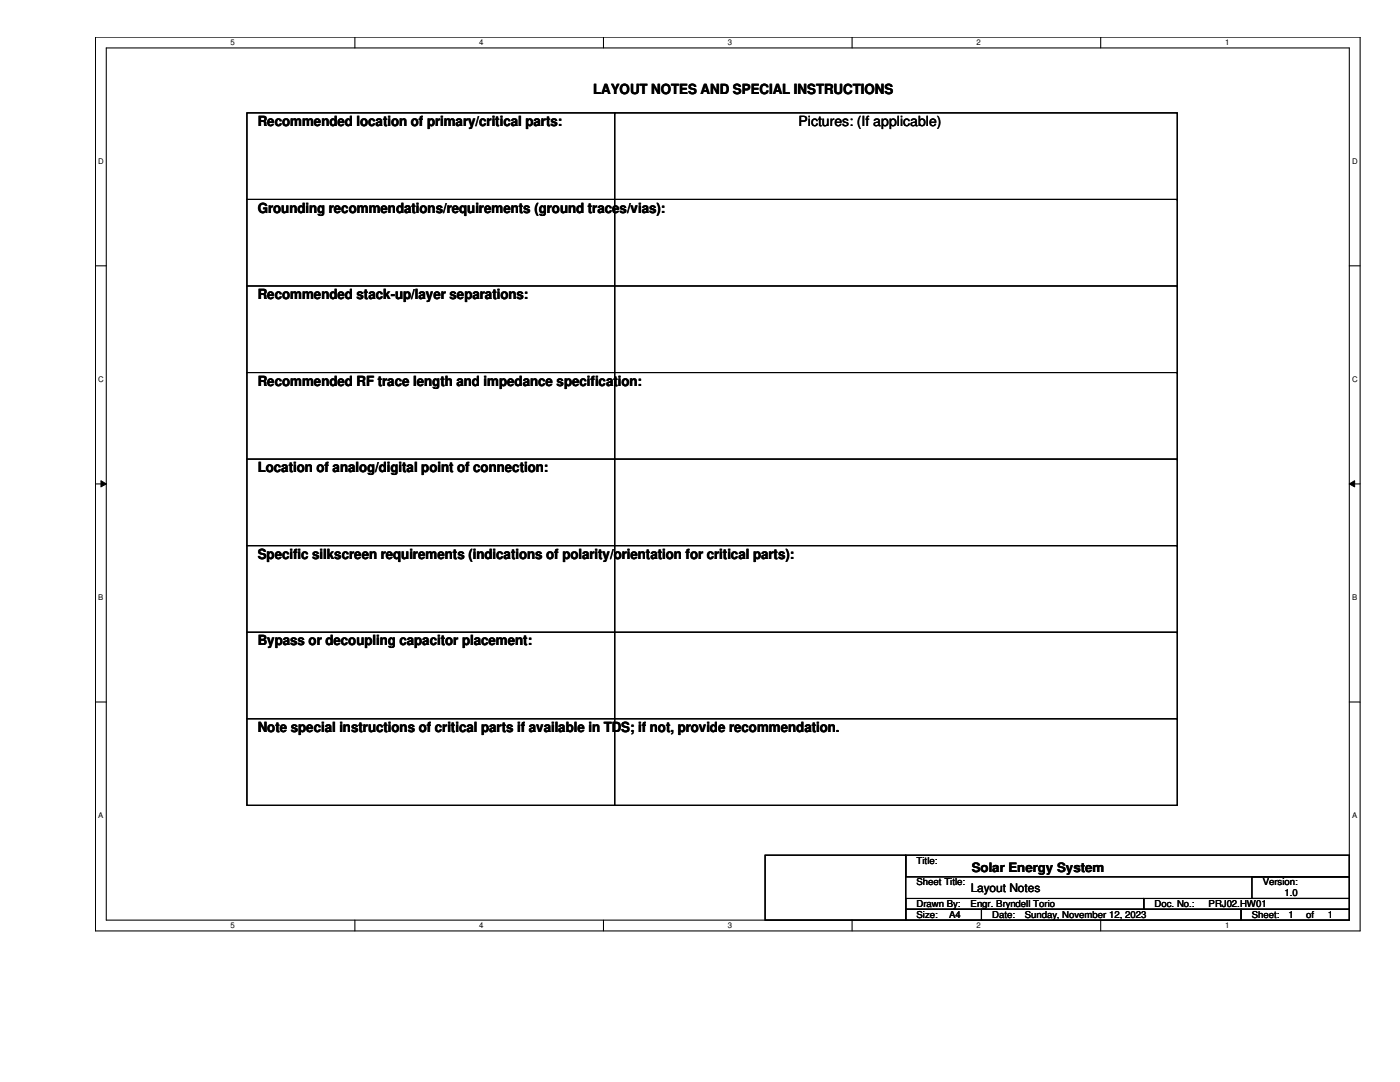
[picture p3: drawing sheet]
<svg xmlns="http://www.w3.org/2000/svg" width="279mm" height="216mm" viewBox="0 0 279 216" stroke-linecap="round" stroke-linejoin="round" font-family="sans-serif">
<defs><g id="words">
<g font-size="2.8">
<text x="118.4" y="18.7">LAYOUT NOTES AND SPECIAL INSTRUCTIONS</text>
<text x="51.4" y="25.1">Recommended location of primary/critical parts:</text>
<text x="159.4" y="25.1">Pictures: (If applicable)</text>
<text x="51.4" y="42.4">Grounding recommendations/requirements (ground traces/vias):</text>
<text x="51.4" y="59.7">Recommended stack-up/layer separations:</text>
<text x="51.4" y="77">Recommended RF trace length and impedance specification:</text>
<text x="51.4" y="94.2">Location of analog/digital point of connection:</text>
<text x="51.4" y="111.5">Specific silkscreen requirements (indications of polarity/orientation for critical parts):</text>
<text x="51.4" y="128.8">Bypass or decoupling capacitor placement:</text>
<text x="51.4" y="146.1">Note special instructions of critical parts if available in TDS; if not, provide recommendation.</text>
</g>
<text font-size="2.6" x="193.9" y="173.9">Solar Energy System</text>
<text font-size="2.4" x="193.7" y="178">Layout Notes</text>
<g font-size="1.9">
<text x="182.9" y="172.3">Title:</text>
<text x="182.9" y="176.7">Sheet Title:</text>
<text x="252" y="176.7">Version:</text>
<text x="256.3" y="178.8">1.0</text>
<text x="182.9" y="181">Drawn By:</text>
<text x="182.9" y="183.1">Size:</text>
<text x="189.4" y="183.1">A4</text>
<text x="193.7" y="181">Engr. Bryndell Torio</text>
<text x="198" y="183.1">Date:</text>
<text x="204.5" y="183.1">Sunday, November 12, 2023</text>
<text x="230.4" y="181">Doc. No.:</text>
<text x="241.2" y="181">PRJ02.HW01</text>
<text x="249.9" y="183.1">Sheet:</text>
<text x="257.2" y="183.1">1</text>
<text x="260.6" y="183.1">of</text>
<text x="265" y="183.1">1</text>
</g>
<g font-size="1.6">
<text x="46" y="9.1">5</text>
<text x="95.6" y="9.1">4</text>
<text x="145.2" y="9.1">3</text>
<text x="194.9" y="9.1">2</text>
<text x="244.5" y="9.1">1</text>
<text x="19.6" y="32.7">D</text>
<text x="269.8" y="32.7">D</text>
<text x="19.6" y="76.2">C</text>
<text x="269.8" y="76.2">C</text>
<text x="19.6" y="119.7">B</text>
<text x="269.8" y="119.7">B</text>
<text x="19.6" y="163.2">A</text>
<text x="269.8" y="163.2">A</text>
<text x="46" y="185.3">5</text>
<text x="95.6" y="185.3">4</text>
<text x="145.2" y="185.3">3</text>
<text x="194.9" y="185.3">2</text>
<text x="244.5" y="185.3">1</text>
</g>
</g></defs>
<path d="M19.1 7.4h252.3v178.4h-252.3zM21.2 9.6h248.1v174h-248.1z" fill="none" stroke="#000" stroke-width=".21"/>
<g fill="#fff">
<path d="M46 7.7h.9v1.7h-.9z"/>
<path d="M46 183.9h.9v1.7h-.9z"/>
</g>
<path d="M70.8 7.4v2.2M70.8 183.6v2.2" fill="none" stroke="#000" stroke-width=".21"/>
<g fill="#fff">
<path d="M95.6 7.7h.9v1.7h-.9z"/>
<path d="M95.6 183.9h.9v1.7h-.9z"/>
</g>
<path d="M120.4 7.4v2.2M120.4 183.6v2.2" fill="none" stroke="#000" stroke-width=".21"/>
<g fill="#fff">
<path d="M145.2 7.7h.9v1.7h-.9z"/>
<path d="M145.2 183.9h.9v1.7h-.9z"/>
</g>
<path d="M170.1 7.4v2.2M170.1 183.6v2.2" fill="none" stroke="#000" stroke-width=".21"/>
<g fill="#fff">
<path d="M194.9 7.7h.8v1.7h-.8z"/>
<path d="M194.9 183.9h.8v1.7h-.8z"/>
</g>
<path d="M219.7 7.4v2.2M219.7 183.6v2.2" fill="none" stroke="#000" stroke-width=".21"/>
<g fill="#fff">
<path d="M244.5 7.7h.8v1.7h-.8z"/>
<path d="M244.5 183.9h.8v1.7h-.8z"/>
<path d="M19.6 31.3h1.1v1.7h-1.1z"/>
<path d="M269.8 31.3h1.1v1.7h-1.1z"/>
<path d="M19.6 74.8h1.1v1.7h-1.1z"/>
<path d="M269.8 74.8h1.1v1.7h-1.1z"/>
</g>
<path d="M19.1 53h2.1M269.3 53h2.1" fill="none" stroke="#000" stroke-width=".21"/>
<g fill="#fff">
<path d="M19.6 118.3h1v1.7h-1z"/>
<path d="M269.8 118.3h1v1.7h-1z"/>
</g>
<path d="M19.1 96.6h2.1M269.3 96.6h2.1" fill="none" stroke="#000" stroke-width=".21"/>
<path d="M20.2 95.9l1 .7-1 .6zM269.3 96.6l1-.7v1.3z" fill="#000"/>
<path d="M20.2 95.9l1 .7-1 .6zM269.3 96.6l1-.7v1.3z" fill="none" stroke="#000" stroke-width=".2"/>
<g fill="#fff">
<path d="M19.6 161.8h1v1.7h-1z"/>
<path d="M269.8 161.8h1v1.7h-1z"/>
</g>
<g fill="none" stroke="#000" stroke-width=".21">
<path d="M49.3 22.5h185.7v138.2h-185.7zM49.3 39.8h185.7M122.7 22.5h.1M122.7 22.5v138.2M235 39.8h.1M49.3 57.1h185.7M235 57.1h.1M49.3 74.3h185.7M235 74.3h.1M49.3 91.6h185.7M235 91.6h.1M49.3 108.9h185.7"/>
<path d="M235 108.9h.1M49.3 126.2h185.7M235 126.2h.1M19.1 140.1h2.1M49.3 143.4h185.7M235 143.4h.1M269.3 140.1h2.1M152.7 170.6h28.1v13h-28.1zM180.8 170.6h88.5v4.4h-88.5zM180.8 179.3h47.5v2.1h-47.5zM228.3 179.3h41v2.1h-41zM249.9 175h19.4v4.3h-19.4z"/>
<path d="M180.8 181.4h15.1v2.2h-15.1zM195.9 181.4h51.8v2.2h-51.8zM247.7 181.4h21.6v2.2h-21.6z"/>
</g>
<use href="#words"/>
</svg>
